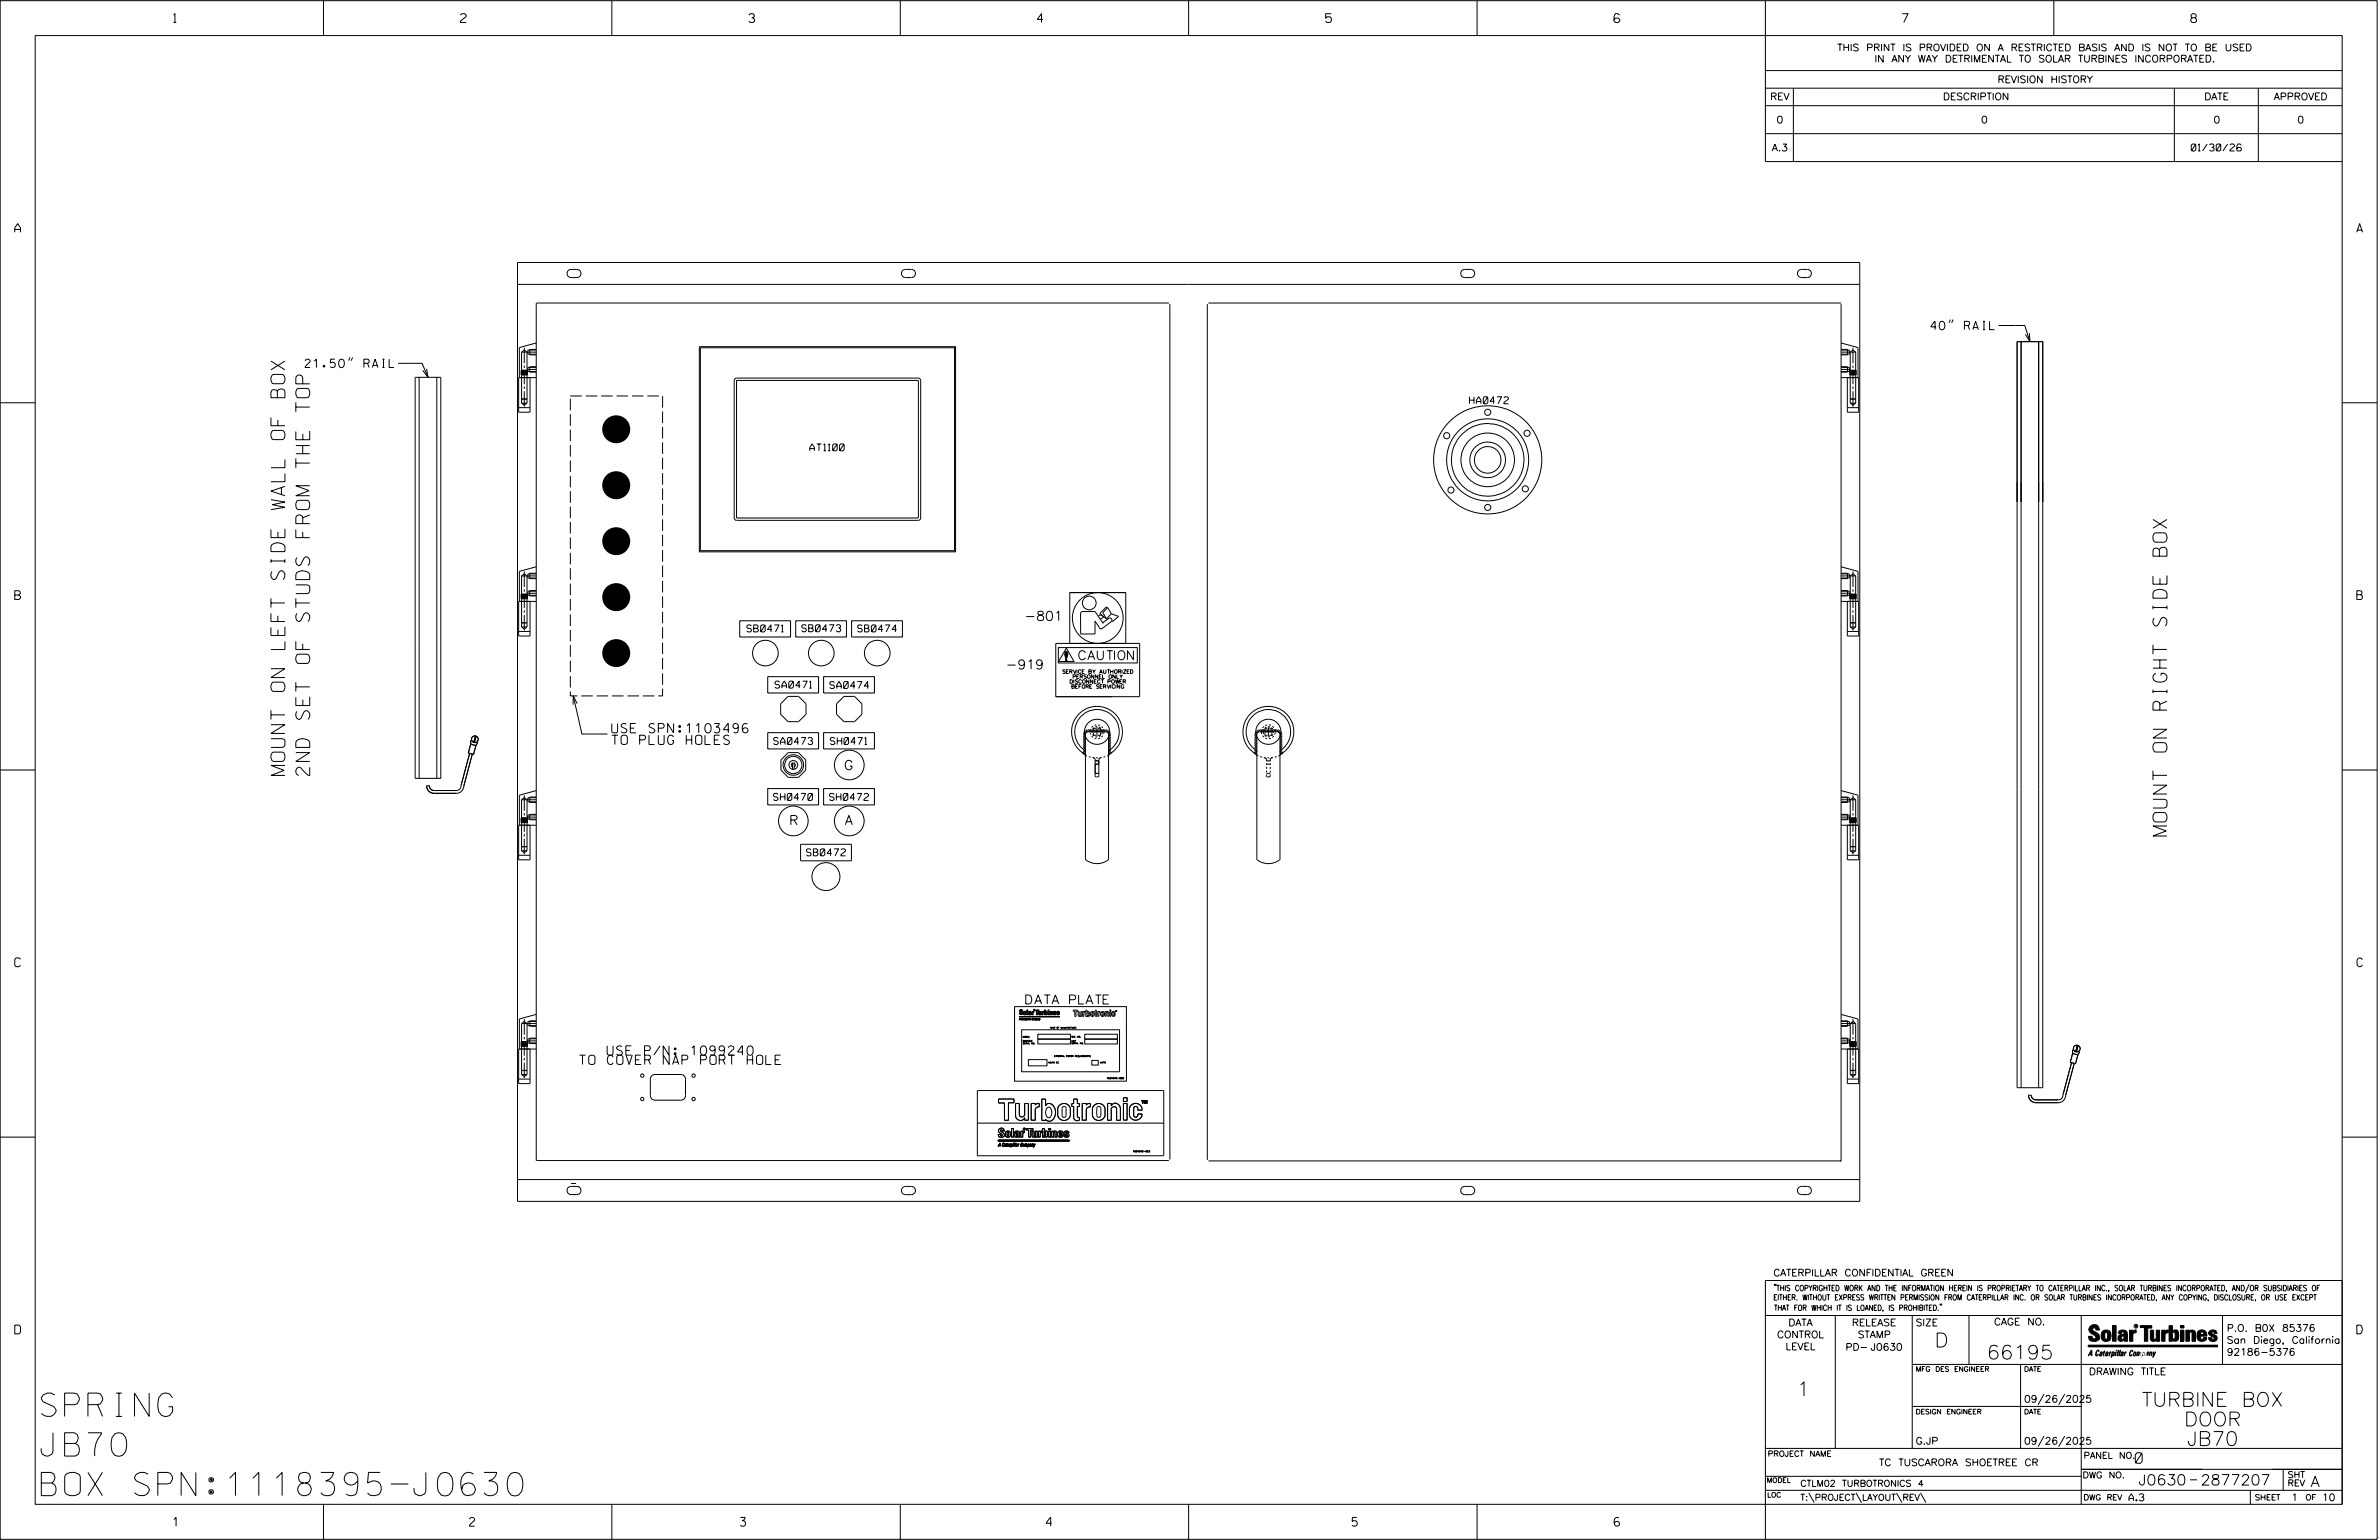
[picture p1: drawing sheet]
<svg xmlns="http://www.w3.org/2000/svg" width="864mm" height="559mm" viewBox="0 0 864 559" stroke-linecap="round" stroke-linejoin="round" font-family="sans-serif">
<defs><g id="words">
<g font-size="8.5">
<text x="15" y="514">SPRING</text>
<text x="15" y="528.3">JB70</text>
<text x="15" y="542.7">BOX SPN:1118395-J0630</text>
</g>
<g font-size="5.1">
<text x="103.4" y="281.4" transform="rotate(-90 103.4 281.4)">MOUNT ON LEFT SIDE WALL OF BOX</text>
<text x="112.4" y="281.4" transform="rotate(-90 112.4 281.4)">2ND SET OF STUDS FROM THE TOP</text>
<text x="786.6" y="303.3" transform="rotate(-90 786.6 303.3)">MOUNT ON RIGHT SIDE BOX</text>
<text x="702.3" y="488.8">D</text>
<text x="721.2" y="493.2">66195</text>
<text x="652.2" y="506.5">1</text>
<text x="777.5" y="510.3">TURBINE BOX</text>
<text x="792.8" y="517.4">DOOR</text>
<text x="793.9" y="524.5">JB70</text>
</g>
<g font-size="3.8">
<text x="775.1" y="531">0</text>
<text x="776.3" y="538.9">J0630</text>
<text x="798.8" y="538.9">2877207</text>
<text x="838.8" y="539.5">A</text>
</g>
<g font-size="3.4">
<text x="371.9" y="225.2">-801</text>
<text x="365.1" y="242.8">-919</text>
<text x="222.1" y="265.9">USE SPN:1103496</text>
<text x="222.1" y="270.2">TO PLUG HOLES</text>
<text x="306.9" y="279.3">G</text>
<text x="287.1" y="299.3">R</text>
<text x="306.9" y="299.3">A</text>
<text x="220.4" y="382.9">USE P/N: 1099240</text>
<text x="210.3" y="386.3">TO COVER NAP PORT HOLE</text>
</g>
<g font-size="3.3">
<text x="391.6" y="239.4">CAUTION</text>
<text x="372.3" y="364.3">DATA PLATE</text>
</g>
<g font-size="3.2">
<text x="63" y="8.2">1</text>
<text x="167.2" y="8.2">2</text>
<text x="271.8" y="8.2">3</text>
<text x="376.5" y="8.2">4</text>
<text x="481.2" y="8.2">5</text>
<text x="690.6" y="8.2">7</text>
<text x="795.3" y="8.2">8</text>
<text x="5.4" y="84.3">A</text>
<text x="855.5" y="84.3">A</text>
<text x="5.4" y="217.5">B</text>
<text x="855.6" y="217.5">B</text>
<text x="5.4" y="350.8">C</text>
<text x="855.6" y="350.8">C</text>
<text x="5.4" y="484">D</text>
<text x="855.6" y="484">D</text>
<text x="62.8" y="553.8">1</text>
<text x="170.4" y="553.8">2</text>
<text x="268.8" y="553.8">3</text>
<text x="379.8" y="553.8">4</text>
<text x="490.8" y="553.8">5</text>
<text x="585.9" y="553.8">6</text>
</g>
<g font-size="3">
<text x="700.9" y="119.6">40&quot; RAIL</text>
<text x="110.8" y="133.4">21.50&quot; RAIL</text>
</g>
<g font-size="2.5">
<text x="666.9" y="18.5">THIS PRINT IS PROVIDED ON A RESTRICTED BASIS AND IS NOT TO BE USED</text>
<text x="680.5" y="22.6">IN ANY WAY DETRIMENTAL TO SOLAR TURBINES INCORPORATED.</text>
<text x="725.1" y="30">REVISION HISTORY</text>
<text x="642.6" y="36.3">REV</text>
<text x="705.3" y="36.3">DESCRIPTION</text>
<text x="800.2" y="36.3">DATE</text>
<text x="825.4" y="36.3">APPROVED</text>
<text x="644.9" y="44.7">0</text>
<text x="719.1" y="44.7">0</text>
<text x="803.5" y="44.7">0</text>
<text x="834" y="44.7">0</text>
<text x="643.2" y="54.8">A.3</text>
<text x="795.4" y="54.8">01/30/26</text>
<text x="533.4" y="146.5">HA0472</text>
<text x="294" y="163.6">AT1100</text>
<text x="271.1" y="229.3">SB0471</text>
<text x="291.1" y="229.2">SB0473</text>
<text x="311.3" y="229.3">SB0474</text>
<text x="281.4" y="249.7">SA0471</text>
<text x="301.2" y="249.8">SA0474</text>
<text x="280.8" y="270.1">SA0473</text>
<text x="301.4" y="270.1">SH0471</text>
<text x="280.8" y="290.5">SH0470</text>
<text x="301.1" y="290.5">SH0472</text>
<text x="292.8" y="310.5">SB0472</text>
<text x="643.8" y="463">CATERPILLAR CONFIDENTIAL GREEN</text>
<text x="645.1" y="485.5">CONTROL</text>
<text x="649.2" y="481.1">DATA</text>
<text x="672.3" y="481.1">RELEASE</text>
<text x="674.4" y="485.5">STAMP</text>
<text x="695.4" y="481.1">SIZE</text>
<text x="723.8" y="480.8">CAGE NO.</text>
<text x="808.4" y="483.1">P.O. B0X 85376</text>
<text x="648.2" y="489.8">LEVEL</text>
<text x="669.9" y="490">PD- J0630</text>
<text x="808.4" y="487.5">San Diego, California</text>
<text x="808.4" y="491.8">92186-5376</text>
<text x="758.3" y="498.9">DRAWING TITLE</text>
<text x="734.8" y="508.9">09/26/2025</text>
<text x="695.4" y="524.1">G.JP</text>
<text x="734.8" y="524.1">09/26/2025</text>
<text x="682.1" y="531.9">TC TUSCARORA SHOETREE CR</text>
<text x="772.8" y="544.6">A.3</text>
<text x="831.8" y="544.6">1</text>
<text x="842.9" y="544.6">10</text>
</g>
<g font-size="2.3">
<text x="756.4" y="529.2">PANEL NO.</text>
<text x="653.5" y="539.4">CTLM02 TURBOTRONICS 4</text>
<text x="756" y="536.3">DWG NO.</text>
<text x="830.4" y="539.3">REV</text>
<text x="830.4" y="536.2">SHT</text>
<text x="653.5" y="544.5">T:\PROJECT\LAYOUT\REV\</text>
</g>
<g font-size="2">
<text x="643.8" y="468.4">&quot;THIS COPYRIGHTED WORK AND THE INFORMATION HEREIN IS PROPRIETARY TO CATERPILLAR INC., SOLAR TURBINES INCORPORATED, AND/OR SUBSIDIARIES OF</text>
<text x="643.8" y="471.8">EITHER. WITHOUT EXPRESS WRITTEN PERMISSION FROM CATERPILLAR INC. OR SOLAR TURBINES INCORPORATED, ANY COPYING, DISCLOSURE, OR USE EXCEPT</text>
<text x="644" y="475.6">THAT FOR WHICH IT IS LOANED, IS PROHIBITED.&quot;</text>
<text x="641.7" y="528.5">PROJECT NAME</text>
<text x="756.3" y="544.3">DWG REV</text>
<text x="818.5" y="544.3">SHEET</text>
<text x="836.9" y="544.3">OF</text>
</g>
<g font-size="1.8">
<text x="695.4" y="497.6">MFG DES ENGINEER</text>
<text x="734.8" y="497.6">DATE</text>
<text x="695.4" y="513.1">DESIGN ENGINEER</text>
<text x="734.8" y="513.1">DATE</text>
<text x="641.3" y="538">MODEL</text>
<text x="641.5" y="543.3">LOC</text>
</g>
<g font-size="1.4">
<text x="385.8" y="244.4">SERVICE BY AUTHORIZED</text>
<text x="388.4" y="248">DISCONNECT POWER</text>
<text x="389.1" y="249.8">BEFORE SERVICING</text>
<text x="389.5" y="246.2">PERSONNEL ONLY</text>
</g>
<text font-size=".9" x="775.1" y="481.7">R</text>
<g font-size=".6">
<text x="401.7" y="391.5">1034040-956</text>
<text x="411.2" y="418.1">1034040-903</text>
</g>
<g font-size=".5">
<text x="371.3" y="376.5">MODEL</text>
<text x="381.1" y="373.2">YEAR OF MANUFACTURE:</text>
<text x="389" y="376.5">S.O. NO.</text>
<text x="389" y="378">UNIT</text>
<text x="371.3" y="378.9">SERIAL NO.</text>
<text x="382.7" y="383.5">EXTERNAL POWER REQUIREMENTS</text>
<text x="389" y="378.8">SERIAL NO.</text>
<text x="380.5" y="385.8">VOLTS DC</text>
<text x="399.3" y="385.8">AMPS</text>
</g>
<text font-size=".3" x="375.3" y="366.6">R</text>
</g></defs>
<g fill="none" stroke="#000" stroke-width=".36">
<path d="M.1 .2h862.8v558.4h-862.8zM12.8 12.9h837.4v533h-837.4zM117.4 .2v12.7M222.1 .2v12.7M326.8 .2v12.7M431.5 .2v12.7M536.2 .2v12.7M587.9 5.5l-.5-.5h-1l-.5 1v1.7l.5 .4h1l.6-.4v-.6l-.6-.5h-1l-.5 .5M640.9 .2v58.4h209.3M745.6 .2v12.7M640.9 25.6h209.3M640.9 32h209.3"/>
<path d="M640.9 38.3h209.3M651 32v26.6M789.3 32v26.6M819.8 32v26.6M640.9 48.5h209.3M187.9 95.2h487.2v340.7h-487.2zM206.3 98.2l.7-.4h2.4a1.48 1.48 0 0 1 1.5 1.4 1.48 1.48 0 0 1-1.5 1.5h-2.1a1.49 1.49 0 0 1-1.3-.9 1.49 1.49 0 0 1 .3-1.6zM327.7 98.2l.7-.4h2.4a1.48 1.48 0 0 1 1.5 1.4 1.48 1.48 0 0 1-1.5 1.5h-2.1a1.49 1.49 0 0 1-1.4-.9 1.49 1.49 0 0 1 .4-1.6zM530.7 98.2l.8-.4h2.4a1.48 1.48 0 0 1 1.4 1.4 1.48 1.48 0 0 1-1.4 1.5h-2.2a1.49 1.49 0 0 1-1.3-.9 1.49 1.49 0 0 1 .3-1.6zM652.9 98.2l.8-.4h2.4a1.48 1.48 0 0 1 1.4 1.4 1.48 1.48 0 0 1-1.4 1.5h-2.1a1.49 1.49 0 0 1-1.4-.9 1.49 1.49 0 0 1 .3-1.6zM187.9 103.2h487.2M424.3 110h-229.2l-.4 .2v310.9"/>
<path d="M424.7 110.3v310.4M438.3 110.3v310.6M438.7 110h229.6M668.3 110.3v311h-229.6M708 116l-.5 1.2M709 116l-.5 1.2M725.5 118.1h9.5l1.9 5.9M127 129.7l-.5 1.2M128 129.7l-.5 1.2M144.5 131.8h8.7l2.2 5.1M150.7 136.9h9.3v145.5h-9.3zM152.2 136.9v145.5"/>
<path d="M154.9 133.8l.5 3.1-1.9-2.5M158.6 136.9v145.5M189.2 134.3h2.3v1.8h-2.3zM189.2 135.1h2.3M189.2 135.3h2.3M189.3 127.8h5.3M189.3 127.8l1-.8 1 .8v18.5M189.3 127.8v18.5M189.5 134.3v.8M189.5 135.3v.8M189.8 134.3v.8M189.8 135.3v.8"/>
<path d="M190 134.3v.8M190 135.3v.8M190.2 134.3v.8M190.2 135.3v.8M190.3 126.2v5.6M190.3 132.6v.9M190.3 134.3v5.1M190.4 134.3v.8M190.4 135.3v.8M190.6 134.3v.8M190.6 135.3v.8M190.9 134.3v.8"/>
<path d="M190.9 135.3v.8M191.1 134.3v.8M191.1 135.3v.8M191.3 134.1h3.3M192.4 137v12.6h-4.1v-12.6h6.3M194.6 126.8h-2.3v2h2.3M194.6 127h-3v1.5h3M194.6 133.1h-2.3v1.9h2.3M194.6 133.3h-3v1.5h3M194.6 124.5l-6.1 1.6v10.9M266.8 137.4l.6-.2h66l.6 .2 .2 .6v50l-.2 .6-.6 .2h-66l-.6-.2-.3-.6v-50zM267.4 138h66v50h-66z"/>
<path d="M346.5 126.2v73.6M346.5 126.2h-92.3v73.6M346.9 125.8l-.4 .4M346.9 125.8v74.4M346.9 125.8h-93v74.4M668.3 124.5l6.2 1.6v10.9M668.3 137h6.4v12.6h-4.1v-12.6M668.3 127.8h5.3M668.3 126.8h2.4v2h-2.4M668.3 127h3v1.5h-3M668.3 133.1h2.4v1.9h-2.4M668.3 133.3h3v1.5h-3"/>
<path d="M668.3 134.1h3.4M671.5 134.3h2.3v1.8h-2.3zM671.5 135.1h2.3M671.5 135.3h2.3M671.9 134.3v.8M671.9 135.3v.8M672.1 134.3v.8M672.1 135.3v.8M672.4 134.3v.8M672.4 135.3v.8M672.6 134.3v.8M672.6 135.3v.8"/>
<path d="M672.6 126.2v5.6M672.6 132.6v.9M672.6 134.3v5.1M672.8 134.3v.8M672.8 135.3v.8M673 134.3v.8M673 135.3v.8M673.2 134.3v.8M673.2 135.3v.8M673.4 134.3v.8M673.4 135.3v.8M673.6 127.8l-1-.8-.9 .8v18.5"/>
<path d="M673.6 127.8v18.5M732.2 124h9.3v270.7h-9.3zM733.7 124v270.7M736.7 120.9l.2 3.1-1.7-2.7M740.1 124v270.7M.1 146.2h12.7M188.3 147.9h4.1M189.3 146.3h2M189.3 144.7h2zM189.3 146.3l1 .7 1-.7M190.3 140.3v.8M190.3 142v5.6"/>
<path d="M670.6 147.9h4.1M671.7 144.7h1.9zM671.7 146.3h1.9M672.6 140.3v.8M672.6 142v5.6M673.6 146.3l-1 .7-.9-.7M850.2 146.2h12.7M254.2 199.8l-.3 .4M254.2 199.8h92.3M346.5 199.8l.4 .4M189.2 215.5h2.3v1.8h-2.3zM189.2 216.3h2.3"/>
<path d="M189.2 216.5h2.3M189.3 209h5.3M189.3 209l1-.8 1 .8v18.5M189.3 209v18.5M189.5 215.5v.8M189.5 216.5v.8M189.8 215.5v.8M189.8 216.5v.8M190 215.5v.8M190 216.5v.8M190.2 215.5v.8M190.2 216.5v.8"/>
<path d="M190.3 207.4v5.6M190.3 213.9v.8M190.3 215.5v5.1M190.4 215.5v.8M190.4 216.5v.8M190.6 215.5v.8M190.6 216.5v.8M190.9 215.5v.8M190.9 216.5v.8M191.1 215.5v.8M191.1 216.5v.8M191.3 215.3h3.3"/>
<path d="M192.4 218.2v12.6h-4.1v-12.6h6.3M194.6 208h-2.3v2h2.3M194.6 208.2h-3v1.5h3M194.6 214.3h-2.3v2h2.3M194.6 214.5h-3v1.5h3M194.6 205.7l-6.1 1.6v10.9M253.9 200.2h93M668.3 218.2h6.4v12.6h-4.1v-12.6M668.3 205.7l6.2 1.6v10.9M668.3 208h2.4v2h-2.4M668.3 214.3h2.4v2h-2.4M668.3 208.2h3v1.5h-3"/>
<path d="M668.3 214.5h3v1.5h-3M668.3 209h5.3M668.3 215.3h3.4M671.5 215.5h2.3v1.8h-2.3zM671.5 216.3h2.3M671.5 216.5h2.3M671.9 215.5v.8M671.9 216.5v.8M672.1 215.5v.8M672.1 216.5v.8M672.4 215.5v.8M672.4 216.5v.8"/>
<path d="M672.6 215.5v.8M672.6 216.5v.8M672.6 207.4v5.6M672.6 213.9v.8M672.6 215.5v5.1M672.8 215.5v.8M672.8 216.5v.8M673 215.5v.8M673 216.5v.8M673.2 215.5v.8M673.2 216.5v.8M673.4 215.5v.8"/>
<path d="M673.4 216.5v.8M673.6 209l-1-.8-.9 .8v18.5M673.6 209v18.5M188.3 229.1h4.1M189.3 227.5h2M189.3 226h2zM190.3 221.5v.8M190.3 223.2v5.6M191.3 227.5l-1 .7-1-.7M268.5 225.2h18.5v5.9h-18.5zM288.9 225.2h18.4v5.9h-18.4zM309.1 225.2h18.5v5.9h-18.5z"/>
<path d="M383.3 233.5h30.4v19.3h-30.4zM384.2 235h28.7v5.6h-28.7zM386.4 237.3l.6 1.9 .7-1.9M386.8 239.5l.1 .1M386.9 239.6v.1M386.9 239.5l.2 .2zM386.9 239.5l.4 .1-.2 .2zM386.9 239.4v.1M387 239.4l.2 .2M387 239.4v.4l.3-.3M387 239.4l-.2 .2M387.1 239.4h.1"/>
<path d="M387.1 239.6l.1 .1M387.1 235.2l2.8 4.8h-5.6zM387.2 239.6v.1M387.2 239.5l-.3 .2M387.2 239.5l.1 .1M387.3 239.5l-.2 .3 .2-.2M387.3 239.6l-.1 .1M387.6 237.1l-.9 .5M388.3 233.5v-18.5h20.4v18.5M392.3 222.8v7.1M393.1 221.9h4.4l3 4.3M393.1 221.9l-.6 .2-.2 .7"/>
<path d="M398.7 223.4l.9-.3 1.1 .7-1.2 .8M400.1 228l-.4 .2-.5-.2-1.7-2.6v4.6h-5.4M401.7 224.5l.4 .2M402 220.6l-.4-.4-2.4 2.5 2.5 1.8M402.2 224.6a.77 .77 0 0 1 1.2-.2 .77 .77 0 0 1 0 1.2l-3.4 2.5M402.3 224.6l-2 1.4M403.4 222.7l-1.7 1.8M403.4 222.7l2.6 1-2.1 1.8-.4-.1M403.4 222.7l-1.3-2.2-1.8 1.8 1.4 2.2M670.6 229.1h4.1M671.7 227.5l.9 .7 1-.7M671.7 226h1.9z"/>
<path d="M671.7 227.5h1.9M672.6 221.5v.8M672.6 223.2v5.6M208.1 252.5l3.1 13.8h9.3M209.5 255.3l-1.4-2.8-.1 3.2M278.7 245.5h18.4v6h-18.4zM299 245.5h18.4v6h-18.4zM.1 279.4h12.7M170.5 273.3l-3.1 11.6a1.78 1.78 0 0 1-1.7 1.9h-8.1a1.69 1.69 0 0 1-1.7-1.6M170.9 270l1.9 .5-.9 3.2-1.9-.5zM171 268.6l-.2 1.6M171.4 273.6l-3 11.6a2.77 2.77 0 0 1-2.7 2.7h-8.1a2.71 2.71 0 0 1-2.7-2.8h1"/>
<path d="M172.6 267.1l-.7 2.3M172.9 267.1l-.7 2.4M173.4 269.3l-.7 1.4M278.7 265.9h18.4v5.8h-18.4zM287.7 276.9v2.3M287.7 278.3a.75 .75 0 0 1-.3-1.2 .75 .75 0 0 1 1.2 0 .75 .75 0 0 1-.3 1.2M288.3 276.9v2.3M299 265.9h18.4v5.8h-18.4zM392.7 273l1.9 1.3M394 273.1l-.4 .4M394 270.1l-.8 .9M394 270.7l-.8 .8"/>
<path d="M394 271.3l-.8 .8M394 271.9l-.8 .8M394 272.5l-.8 .8M394 267.2l-.8 .8M394 267.8l-.8 .8M394 268.3l-.8 .9M394 268.9l-.8 .9M394 269.5l-.8 .9M394 273.7h.1M394.1 266.6l-.9 .8M394.2 266l.9-.5h6.3l.6 .2 .4 .6v45.4a6.1 6.1 0 0 1-8.4 0v-45.1zM394.7 264.8l-1.5 1.4"/>
<path d="M395.3 274.5l.6 .2M395.3 264.7l-2.1 2.1M395.7 265.9l.2 .6M395.9 264.7l-.9 .8M395.9 264.5l-.2 .7M396.3 267.1l.4 .5M396.4 265.2v.7M396.5 264.7l-.9 .8M396.6 274.9l.6 .1M396.6 266.5l.5 .5M396.7 263.5l-.4 .5M397 265.9v.9h.9"/>
<path d="M397.1 264.1l-.5 .5M397.1 264.7l-.9 .8M397.3 267.9l.7 .1M397.5 277.3h1.4M397.5 276h1.4zM397.7 267.3l.6 .1M397.7 264.7l-.9 .8M397.9 275h.7M397.9 264.3h-.9v.9M398 263l-.7 .2M398.2 263.8v3.4M398.3 264.7l-.9 .8"/>
<path d="M398.3 263.7h-.6M398.6 264.3h.9v.9M398.7 263.1l.6 .2M398.9 264.7l-.9 .8M398.9 275h.1M399 263.8l.5 .4M399.3 267.8l-.6 .2M399.5 264.7l-.9 .8M399.5 265.9v.9h-.9M399.5 266.9l-.5 .4M399.6 274.9l-.5 .3-.2 .6v5.9l-.4 .2-.9-.2-.1-6.1-.7-.7M399.9 263.6l.4 .5"/>
<path d="M399.9 274.9l-.7 .1M399.9 264.7l.2 .8-.2 .8M400 264.7l-.8 .8M400.3 266.9l-.4 .5M400.6 264.8v1.5M400.6 264.7l-.8 .8M401.2 264.7l-.8 .8M401.2 274.5l-.6 .2M401.8 264.7l-.8 .8M402.2 264.9l-.6 .7M402.4 273.8a9.2 9.2 0 0 0 3-14.1 9.2 9.2 0 0 0-14.4 0 9.2 9.2 0 0 0 3 14.1M402.6 265.1l-.6 .6"/>
<path d="M402.9 265.4l-.6 .6M403.1 265.8l-.7 .7M403.2 271.9l-.6 .5-.2 .5M403.2 266.2l-.8 .9M403.3 269.8l-.9 .8M403.3 270.4l-.9 .8M403.3 271l-.9 .8M403.3 271.6l-.9 .8M403.3 272.8l-.9 .8M403.3 272.2l-.9 .8M403.3 266.8l-.9 .9M403.3 267.4l-.9 .9"/>
<path d="M403.3 268l-.9 .9M403.3 268.6l-.9 .9M403.3 269.2l-.9 .8M403.3 271.9a8.1 8.1 0 0 0 .6-12.1 8.1 8.1 0 0 0-12 .7 8.1 8.1 0 0 0 2 11.9l.1 .5M403.7 273l-1.9 1.3M454.9 273l1.9 1.3M455.4 269.8l.8 .8M455.4 270.4l.8 .8M455.4 271l.8 .8M455.4 271.6l.8 .8M455.4 272.8l.8 .8M455.4 272.2l.8 .8"/>
<path d="M455.4 266.8l.8 .9M455.4 267.4l.8 .9M455.4 268l.8 .9M455.4 268.6l.8 .9M455.4 269.2l.8 .8M455.4 271.9a8.1 8.1 0 0 1-.6-12.1 8.1 8.1 0 0 1 12 .7 8.1 8.1 0 0 1-2 11.9l-.2 .5M455.4 266.2l.8 .9M455.5 271.9l.6 .5 .1 .5M455.6 265.8l.6 .7M455.8 265.4l.6 .6M456.1 265.1l.6 .6M456.5 264.9l.6 .7"/>
<path d="M456.7 265.7l.6-.2h6.3l.6 .2 .4 .6v45.4a6.1 6.1 0 0 1-8.4 0v-45.1zM456.9 264.7l.8 .8M457.4 274.5l.7 .2M457.4 264.7l.9 .8M458.3 266.9l.5 .5M458.6 264.7l.9 .8M458.8 274.9l.6 .1M458.8 264.7l-.3 .8 .3 .8M458.8 263.6l-.5 .5M458.9 265.5l-.9-.7v1.5M459 274.9l.7 .5 .1 .9M459.1 266.9l.6 .4"/>
<path d="M459.2 265.9v.9h.9M459.2 264.7l.9 .8M459.4 267.8l.6 .2M459.7 263.8l-.6 .4M459.8 277.3h1.3M459.8 276h1.3M459.8 276.9v.7M459.8 278.3v.7M459.8 279.6v.7M459.8 264.7l.9 .8M460 263.1l-.6 .2M460.1 275h.7"/>
<path d="M460.1 264.3h-.9v.9M460.3 263.7h.7M460.4 264.7l.8 .8M460.4 263.8v3.4M460.7 263l.6 .2M460.8 264.3h.9v.9M461 264.7l.8 .8M461 267.3l-.7 .1M461.1 275h.1M461.1 276.9v.7M461.1 278.3v.7M461.1 279.6v.7"/>
<path d="M461.3 267.9l-.6 .1M461.6 264.7l.8 .8M461.6 264.1l.5 .5M461.7 265.9v.9h-.9M461.8 274.9l-.6 .5-.1 .9M461.9 263.5l.5 .5M462.1 266.5l-.5 .5M462.1 274.9l-.7 .1M462.2 264.7l.8 .8M462.3 265.2v.7M462.4 267.1l-.5 .5M462.7 264.5l.2 .7"/>
<path d="M462.8 264.7l.8 .8M462.9 265.9l-.2 .6M463.4 264.7l2.1 2.1M463.4 274.5l-.6 .2M464 264.8l1.4 1.4M464.6 273.7h.1M464.6 273.8a9.2 9.2 0 0 0 3-14.1 9.2 9.2 0 0 0-14.3 0 9.2 9.2 0 0 0 2.9 14.1M464.6 270.1l.9 .9M464.6 270.7l.9 .8M464.6 271.3l.9 .8M464.6 271.9l.9 .8M464.6 272.5l.9 .8"/>
<path d="M464.6 266.6l.9 .8M464.6 267.2l.9 .8M464.6 267.8l.9 .8M464.6 268.3l.9 .9M464.6 268.9l.9 .9M464.6 269.5l.9 .9M464.6 273.1l.5 .4M465.9 273l-1.9 1.3M850.2 279.4h12.7M155.9 285.1v.1M189.2 296.8h2.3v1.7h-2.3zM189.2 297.5h2.3"/>
<path d="M189.2 297.7h2.3M189.3 290.2h5.3M189.3 290.2l1-.8 1 .8v18.5M189.3 290.2v18.5M189.5 296.8v.7M189.5 297.7v.8M189.8 296.8v.7M189.8 297.7v.8M190 296.8v.7M190 297.7v.8M190.2 296.8v.7M190.2 297.7v.8"/>
<path d="M190.3 288.6v5.6M190.3 295.1v.8M190.3 296.8v5M190.4 296.8v.7M190.4 297.7v.8M190.6 296.8v.7M190.6 297.7v.8M190.9 296.8v.7M190.9 297.7v.8M191.1 296.8v.7M191.1 297.7v.8M191.3 296.5h3.3"/>
<path d="M192.4 299.4v12.6h-4.1v-12.6h6.3M194.6 289.2h-2.3v2h2.3M194.6 289.5h-3v1.4h3M194.6 295.5h-2.3v2h2.3M194.6 295.7h-3v1.5h3M194.6 286.9l-6.1 1.6v10.9M278.7 286.1h18.4v6h-18.4zM299 286.1h18.4v6h-18.4zM397.5 280.6h1.4M459.8 280.6h1.3M459.8 281v.7l.4 .2 .8-.1 .1-.8M668.3 299.4h6.4v12.6h-4.1v-12.6"/>
<path d="M668.3 286.9l6.2 1.6v10.9M668.3 289.2h2.4v2h-2.4M668.3 295.5h2.4v2h-2.4M668.3 289.5h3v1.4h-3M668.3 295.7h3v1.5h-3M668.3 290.2h5.3M668.3 296.5h3.4M671.5 296.8h2.3v1.7h-2.3zM671.5 297.5h2.3M671.5 297.7h2.3M671.9 296.8v.7M671.9 297.7v.8"/>
<path d="M672.1 296.8v.7M672.1 297.7v.8M672.4 296.8v.7M672.4 297.7v.8M672.6 296.8v.7M672.6 297.7v.8M672.6 288.6v5.6M672.6 295.1v.8M672.6 296.8v5M672.8 296.8v.7M672.8 297.7v.8M673 296.8v.7"/>
<path d="M673 297.7v.8M673.2 296.8v.7M673.2 297.7v.8M673.4 296.8v.7M673.4 297.7v.8M673.6 290.2l-1-.8-.9 .8v18.5M673.6 290.2v18.5M188.3 310.3h4.1M189.3 308.7h2M189.3 307.2h2zM189.3 308.7l1 .8 1-.8M190.3 302.7v.8"/>
<path d="M190.3 304.4v5.6M290.6 306.4h18.5v5.9h-18.5zM670.6 310.3h4.1M671.7 307.2h1.9zM671.7 308.7h1.9M672.6 302.7v.8M672.6 304.4v5.6M673.6 308.7l-1 .8-.9-.8M189.2 378h2.3v1.7h-2.3zM189.2 378.7h2.3M189.2 379h2.3M189.3 371.4h5.3"/>
<path d="M189.3 371.4l1-.8 1 .8v18.5M189.3 371.4v18.5M189.5 378v.7M189.5 379v.7M189.8 378v.7M189.8 379v.7M190 378v.7M190 379v.7M190.2 378v.7M190.2 379v.7M190.3 369.8v5.6M190.3 376.3v.8"/>
<path d="M190.3 378v5M190.4 378v.7M190.4 379v.7M190.6 378v.7M190.6 379v.7M190.9 378v.7M190.9 379v.7M191.1 378v.7M191.1 379v.7M191.3 377.7h3.3M194.6 370.4h-2.3v2h2.3M194.6 370.7h-3v1.4h3"/>
<path d="M194.6 376.7h-2.3v2h2.3M194.6 376.9h-3v1.5h3M194.6 368.1l-6.1 1.6v10.9M368.3 365.3h40.6v27h-40.6zM370 368.8h14.6v.2h-14.6zM370.2 366.5l.5-.2 .5 .2 .1 .4-.6-.3-.2 .2 .4 .3a.61 .61 0 0 1 .2 1 .61 .61 0 0 1-1-.1l-.1-.4 .7 .3v-.4a.67 .67 0 0 1-.5-1zM370.3 369.5l.1 .6h-.4zM370.3 369.5l-.2 .4zM370.9 369.6l.3-.1-.3 .3 .1 .3-.2-.1zM370.9 373.7h35.5v15.2h-35.5zM371.4 370h.1M371.3 369.7h.2v.4h-.3l.3-.4z"/>
<path d="M371.7 369.6h.2l-.1 .5zM371.8 377.6l-.3-.1-.1 .2 .1 .3 .3-.1M372 368v-1h.3a.78 .78 0 0 1 0 1.2l-.3 .1M372 369.7h.2l-.3 .3 .2 .1h-.2zM372 369.9h.1M372.4 369.6l-.1 .5zM372.7 369.6l.2 .2-.4 .5zM372.7 366.5h.4v1.7h-.4zM372.7 369.7v.4zM372.8 377.5v.5l-.3-.5v.5M373.1 369.6l-.1 .5zM373.2 369.5h.1"/>
<path d="M373.3 377.5h-.3l.3 .3-.3 .1M373.4 369.5l-.2 .6zM373.5 367l.8 .1 .1 1.1h-.3l-.1-1-.7 .1zM373.6 369.5l-.2 .6zM373.8 370h.1M373.7 369.7h.2l-.1 .4h-.2zM374 367.8l-.3 .2 .4-.6-.5 .1-.3 .6 .4 .2 .4-.2M374.1 377.5v.5h.2M374.1 369.6l-.1 .5zM374.5 377.7h.1M374.6 367h.8v.3h-.3l-.1 .9h-.4zM374.8 377.5h-.3v.5h.3"/>
<path d="M374.8 369.5l.2 .1h-.2l-.1 .5 .2-.2-.2 .2zM375.2 369.6v.4zM375.2 366.3h.4v.3h-.4zM375.2 369.7v.4zM375.5 369.6l.5 .1-.2 .4v-.4l-.4 .4zM375.8 366.5h1.4v.2h-.5v1.5h-.4v-1.5h-.5zM376.1 369.6l.3 .2-.4 .5zM376.2 369.7v.4zM376.7 370h.1M376.6 369.7l.1 .4h-.3zM376.7 375.3h11.9v1.7h-11.9zM376.7 377.1h11.9v1.7h-11.9z"/>
<path d="M376.9 369.6l.3 .1-.1 .4v-.4l-.3 .4zM377 367h.4l.1 1 .1-1h.4l.1 1.2h-1zM377.3 369.6l.1 .4 .2-.4-.4 .7zM378.3 367h.7v.3l-.3 .1v.8h-.4zM379.1 366.5h.4v1.7h-.4zM379.5 367.1h.7l-.1 1.1-.6-.1 .3-.5zM380.4 367h.4v1.2h-.4zM380.4 366.5h.4v.2h-.4zM381 367h1l.1 1.2h-.4l-.1-1h-.2v1h-.4zM382.3 367.1l.5-.1-.1 1 .7-.2a.65 .65 0 0 1-1 .3 .65 .65 0 0 1-.1-1zM382.8 367l.5 .2 .1 .5h-.7v-.2h.3zM383.6 367.1h.9l.1 .2h-.6l.6 .6a.55 .55 0 0 1-.5 .4 .55 .55 0 0 1-.5-.5l.6 .1-.6-.4z"/>
<path d="M389.6 366.5h1.6v.5h-.6v1.8h-.4v-1.8h-.6zM391.4 367h.4l.1 1.4 .4-.1 .1-1.3h.3v1.8h-.3v-.3l-.4 .3-.5-.1zM392.1 368.4h.1M393 367h.9v.4l-.4 .2v1.2h-.5zM393.8 375.3h11.8v1.7h-11.8zM393.8 377.1h11.8v1.7h-11.8zM394.2 366.5h.4v.8a.84 .84 0 0 1 1.1 .3 .84 .84 0 0 1-.3 1.2h-1.2zM396 367.3l.6-.3 .6 .5v.8l-.4 .5-.8-.2zM396.4 367.4l.4 .1-.2 1-.3-.2zM396.8 368.3h.1M397.6 366.5h.4v.5h.2l-.2 .3 .2 1.5-.6-.1v-1.4h-.2zM398.5 367h.8v.4l-.4 .2v1.2h-.4z"/>
<path d="M399.7 367.3l.6-.3 .6 .5v.8l-.3 .5-.9-.3zM400.1 367.4l.4 .1-.2 1zM400.5 368.3h.1M401.2 367h.4v.3l.4-.3 .4 .2 .2 1.6h-.4l-.2-1.4-.4 .1v1.3h-.4zM402.6 367.6h.1M402.9 367h.4v1.8h-.4zM402.9 366.4h.4v.4h-.4zM403.5 368.3h.1M404.1 368.8h.1M404.2 368.8h.1M404.4 368.3l-.2 .2-.2-.2v-.9h.3l.1 .3h.4v-.2l-.6-.5-.6 .3-.1 1M404.4 368.3l.4-.2-.1 .5-.5 .2-.7-.5"/>
<path d="M404.4 368.3h.1M405.2 366.8v.2M405.3 366.7l.1 .3h-.3v-.3M405.3 366.7v.2l-.5-.2h.3l-.1 .3-.1-.3M405.3 366.7v.3M668.3 368.1l6.2 1.6v10.9M668.3 370.4h2.4v2h-2.4M668.3 376.7h2.4v2h-2.4M668.3 370.7h3v1.4h-3M668.3 376.9h3v1.5h-3M668.3 371.4h5.3M668.3 377.7h3.4"/>
<path d="M671.5 378h2.3v1.7h-2.3zM671.5 378.7h2.3M671.5 379h2.3M671.9 378v.7M671.9 379v.7M672.1 378v.7M672.1 379v.7M672.4 378v.7M672.4 379v.7M672.6 378v.7M672.6 379v.7M672.6 369.8v5.6"/>
<path d="M672.6 376.3v.8M672.6 378v5M672.8 378v.7M672.8 379v.7M673 378v.7M673 379v.7M673.2 378v.7M673.2 379v.7M673.4 378v.7M673.4 379v.7M673.6 371.4l-1-.8-.9 .8v18.5M673.6 371.4v18.5"/>
<path d="M754.1 379.3l-.6 2.3M754.4 379.4l-.7 2.3M188.3 391.5h4.1M189.3 389.9h2M189.3 388.4h2zM189.3 389.9l1 .8 1-.8M190.3 383.9v.8M190.3 385.6v5.6M192.4 380.6v12.6h-4.1v-12.6h6.3M236.6 390.4l1.2-.5h9.4a1.69 1.69 0 0 1 1.6 1.7v5.9a1.69 1.69 0 0 1-1.6 1.7h-9.4a1.69 1.69 0 0 1-1.7-1.7v-5.9zM354.8 395.7h67.7v23.7h-67.7zM362.5 398.8h5.6v1.4h-2v6.3h-1.5v-6.3h-2.1z"/>
<path d="M373.3 384.5h6.8v2.3h-6.8zM378.2 398.8h1.4v2.5a1.85 1.85 0 0 1 2-.8 1.85 1.85 0 0 1 1.3 1.8 3.3 3.3 0 0 1-2.1 4.6l-1.3-.7v.3h-1.3zM389.7 398.8h1.4v1.6h.7v1.1h-.7v3.7l.7 .2v1.1a1.37 1.37 0 0 1-2.1-1.1v-3.9h-.6v-1.1h.6zM396.3 384.8h2.4v1.7h-2.4zM407.8 398.3h1.4v1.4h-1.4zM414.4 399.3h.9l-.4 .2v.9h-.2v-.9zM415.4 399.3h.3l.2 .8 .2-.8h.3v1.1h-.2v-.9l-.2 .9h-.2l-.2-.8v.8h-.2zM668.3 380.6h6.4v12.6h-4.1v-12.6M670.6 391.5h4.1M671.7 388.4h1.9zM671.7 389.9h1.9M672.6 383.9v.8"/>
<path d="M672.6 385.6v5.6M673.6 389.9l-1 .8-.9-.8M737.4 397.4h.1M752 385.6l-3.1 11.6a1.78 1.78 0 0 1-1.7 1.9h-8.1a1.69 1.69 0 0 1-1.7-1.7M752.4 382.3l1.9 .5-.9 3.2-1.9-.5zM752.5 380.9l-.2 1.5M753 385.9l-3.1 11.5a2.71 2.71 0 0 1-2.7 2.7h-8.1a2.71 2.71 0 0 1-2.7-2.7h1M754.9 381.6l-.7 1.3M.1 412.6h12.7M354.8 407.5h67.7M362.3 413.7h25.8v.4h-25.8zM362.4 413.7h25.7v.4h-25.7z"/>
<path d="M362.7 409.7a1.15 1.15 0 0 1 1.6 0l.3 .7h-.7l-.1-.3-.5-.1a1.15 1.15 0 0 0 1.1 1.2l.2 .6a1.14 1.14 0 0 1-1.1 .9 1.14 1.14 0 0 1-1.1-1h.7v.3l.4 .2 .4-.3-.3-.4a1.22 1.22 0 0 1-.9-1.8zM362.9 414.8l.1 1.1v-.3h-.5l-.2 .3zM362.9 414.9l.1 .6h-.4zM364 415l.5-.1-.4 .1-.2 .8 .4-.2-.3 .3-.2-.2zM364.7 415.6l.3-.1-.3 .4zM364.8 415.1l.3 .1-.1 .7h-.4l.4-.5-.1-.2-.2 .1zM365.1 410.7l.8-.3-.3 1.1 .3 .8 .3-.8-.3-1.1 .8 .3v1.6a1.24 1.24 0 0 1-1.6 0zM365.3 415.1l.3-.2 .1 .2-.2 .8zM365.9 412.3a1.29 1.29 0 0 1 0-1.7l-.5-.1a1.35 1.35 0 0 0 0 2.1h.5M365.9 415.2l.4 .1v.2h-.4v.4l.4-.2-.4 .2zM366 415.3h.3l-.1 .2h-.3zM366.6 415.1h.3l-.5 .8z"/>
<path d="M367.1 415.1h.2a.36 .36 0 0 1 .2 .5 .36 .36 0 0 1-.5 .2l-.1 .4zM367.2 409.5h.7v3.1h-.7zM367.2 415.3l.3 .2-.3 .4zM367.8 415.1l-.2 .8zM368 414.9h.1M368.3 411.6l1.2-.4v.4h-.5l-.1 .3 .2 .4 .4-.4v.4a.71 .71 0 0 1-1 .3 .71 .71 0 0 1-.2-1zM368.3 414.8l-.3 1.1zM368.4 410.7l.4-.3a.97 .97 0 0 1 1.3 .7l.1 1.5h-.7l-.1-1.8-1.1 .3zM368.5 410.6l.3-.2a.97 .97 0 0 1 1.3 .7l.1 1.5h-.7l-.1-1.8-1.1 .3zM368.7 400.4h1.3v3.9a.98 .98 0 0 0 1.1 1 .98 .98 0 0 0 .9-1.2v-3.7h1.3v6.1h-1.3v-.9a1.75 1.75 0 0 1-2.1 .9 1.75 1.75 0 0 1-1.2-1.9zM368.7 414.8l-.3 1.1zM369 415.1h.3l-.1 .8h-.4l.4-.5-.1-.2-.2 .1z"/>
<path d="M369 415.5h.2l-.3 .4zM369.5 411.9l-.4 .4-.2-.1 .1-.6h.5v-.4l-.8 .1-.5 .7 .4 .6 .9-.3M369.6 415.1h.3l-.5 .8zM370.6 410.5h.6v.2l.7-.3v.6l-.6 .1v1.5h-.7zM370.8 414.8l.4 .3-.2-.2-.2 .1-.2 .9 .5-.3-.4 .4-.2-.3zM371.5 415.3h.3l-.3 .6zM371.7 409.6l.3-.1-.3-.1v.5M371.9 409.6l.1 .3M372.1 415.1l.8 .1-.2 .7v-.7l-.3 .7v-.7l-.5 .7zM372.6 409.5h2.4v.5h-.8v2.6h-.8v-2.6h-.8zM373.2 415.1l.4 .1v.4l-.7 .6zM373.3 415.3h.3l-.4 .6z"/>
<path d="M374 415.5h.2l-.3 .4zM374 415.1h.3l-.1 .8h-.5l.5-.5-.4-.1zM374.6 415.1l.4 .1-.1 .7v-.7l-.5 .7zM374.6 410.5h.8v1.4l.2 .4 .2-.4v-1.4h.7l.1 2.1h-.8v-.2a.7 .7 0 0 1-1.2-.2zM374.7 410.5h.7v1.4l.2 .4 .2-.4v-1.4h.7l.1 2.1h-.8v-.2a.7 .7 0 0 1-1.1-.2zM375.2 415.1l.2 .7 .4-.7-.7 1.1zM375.8 401l.6-.6h.9v1.2l-1.1 .3-.4 .6M375.8 401v-.6h-1.5v6.1h1.5v-4M375.8 401v-.6h-1.5v6.1h1.5v-4.1M376.9 410.5h.7v.2l.6-.3v.6l-.5 .2-.1 1.4h-.7zM378.4 409.5h.7v3.1h-.7zM379.1 410.6a.78 .78 0 0 1 1.2 .1v1.5a.69 .69 0 0 1-1.2 .2v-.6l.2 .5a1.11 1.11 0 0 0 0-1.5l-.2 .3z"/>
<path d="M380.1 402.1a1.09 1.09 0 0 1 1.3-.1 1.09 1.09 0 0 1 .4 1.3 1.5 1.5 0 0 1-1.5 2.1 2.71 2.71 0 0 1-.2-3.3zM380.7 410.5h.7v2.1h-.7zM380.7 409.5h.7v.5h-.7zM381.8 410.5h.6v.2a.7 .7 0 0 1 1.2 .2v1.7h-.6l-.2-1.8-.3 .1-.1 1.7h-.6zM384.1 410.7l.9-.3v.4a1.02 1.02 0 0 0 0 1.5l.2-.4h.7a1.12 1.12 0 0 1-1.6 .6 1.12 1.12 0 0 1-.2-1.8zM384.4 401.2a2.39 2.39 0 0 1 4.1 .9v2.7a2.37 2.37 0 0 1-2.2 1.8 2.37 2.37 0 0 1-2.3-1.8v-2.7zM384.9 410.4a.93 .93 0 0 1 1 1.2h-1.3v-.3h.7zM385 410.4a.93 .93 0 0 1 .9 1.2h-1.3v-.3h.7zM385.8 401.7l.8-.2 .3 .4 .1 2.9a.73 .73 0 0 1-.7 .6 .73 .73 0 0 1-.7-.6v-2.7zM386.3 410.7l.5-.3 1 .2 .3 .5h-.7l-.2-.4-.3 .3 1.2 1a.97 .97 0 0 1-1 .7 .97 .97 0 0 1-.9-.8h.7l.3 .4 .2-.2-1.1-.8zM386.5 410.5l1.3 .1 .3 .5h-.7l-.2-.4-.3 .3 1.2 1a.97 .97 0 0 1-1 .7 .97 .97 0 0 1-.9-.8h.7l.3 .4 .2-.2-1.1-.8zM394.3 401l.8-.6h.7v1.2l-1 .3-.5 .6"/>
<path d="M394.3 401v-.6h-1.4v6.1h1.4v-4M397.1 401.2a2.38 2.38 0 0 1 4 .9v2.7a2.37 2.37 0 0 1-2.2 1.8 2.37 2.37 0 0 1-2.3-1.8v-2.7zM398.4 401.7l.8-.2 .3 .4 .1 2.8a.74 .74 0 0 1-.7 .7 .74 .74 0 0 1-.8-.6v-2.7zM399.6 404.7v.1M402.1 400.4h1.3v.9a1.76 1.76 0 0 1 2.1-.9 1.76 1.76 0 0 1 1.2 1.9v4.2h-1.4v-4.3a1.01 1.01 0 0 0-1.2-.6 1.01 1.01 0 0 0-.7 1.1v3.8h-1.3zM406.7 402.2h.1M407.8 400.4h1.4v6h-1.4zM410 404.8h.1M410 404.8a2.39 2.39 0 0 0 2.3 1.7 2.39 2.39 0 0 0 2.2-1.7M412 406.5h.1M412.3 406.5h.1M413 404.7v-.5h1.5v.6"/>
<path d="M413 404.7h.1M413 402.2a.74 .74 0 0 0-.7-.7 .74 .74 0 0 0-.7 .7v2.5a.74 .74 0 0 0 .7 .7 .74 .74 0 0 0 .7-.7M414.5 402.1a2.35 2.35 0 0 0-2.2-1.7 2.35 2.35 0 0 0-2.3 1.7v2.7M414.5 402.1v.7h-1.5v-.6M850.2 412.6h12.7M187.9 428h487.2M194.7 420.7l.4 .4h229.2M206.3 430.9l.7-.4h2.4a1.48 1.48 0 0 1 1.5 1.5 1.48 1.48 0 0 1-1.5 1.5h-2.1a1.49 1.49 0 0 1-1.3-1 1.49 1.49 0 0 1 .3-1.6zM207.3 429.4h1.7M327.7 431l.7-.5h2.4a1.5 1.5 0 0 1 1.5 1.5 1.5 1.5 0 0 1-1.5 1.5h-2.1a1.49 1.49 0 0 1-1.4-.9 1.49 1.49 0 0 1 .4-1.6zM530.7 431l.8-.5h2.4a1.5 1.5 0 0 1 1.4 1.5 1.5 1.5 0 0 1-1.4 1.5h-2.2a1.49 1.49 0 0 1-1.3-.9 1.49 1.49 0 0 1 .3-1.6zM652.9 430.9l.8-.4h2.4a1.48 1.48 0 0 1 1.4 1.5 1.48 1.48 0 0 1-1.4 1.5h-2.1a1.49 1.49 0 0 1-1.4-1 1.49 1.49 0 0 1 .3-1.6z"/>
<path d="M640.9 477.3h209.3M644.2 466.1l-.1 .4M644.7 466.1l-.2 .4M666.2 477.3v48.3M694.2 477.3v48.3M704.4 473.3l-.1 .4M704.8 473.3l-.1 .4M714.8 477.3v17.8M755.5 477.3v68.6M806.8 477.3v17.8M816.5 466l-1.4 3.1M850.2 464.6h-209.3v94"/>
<path d="M850.2 464.8v81.1M694.2 495.1h156M733.5 495.1v30.5M758.6 481.4a2.02 2.02 0 0 1 3.1-.1l.5 1.3h-1.3l-.2-.6-.4-.2-.6 .1-.1 .4 .4 .7a2.46 2.46 0 0 1 2.2 2.9 2.83 2.83 0 0 1-3.8 .3l-.3-1.3h1.3l.2 .7 .6 .3 .5-.2 .2-.5-.4-.6-1.9-1.2-.4-.9zM759.2 491.3h-.7l.7-1.2v1.9h.2l-.1-2.1-1.3 2.1 .5-.5h.7M761.3 490l.3-.2 .4 .3-.1 .3-.3-.4-.4 .3-.3 1.6h.4l.4-.5-.3 .6-.4 .1-.3-.4zM762.6 490.6l.5-.1-.1 1.4h-.9a.74 .74 0 0 1 .9-.8l-.3 .7-.5 .1 .2-.5 .6-.2v-.5l-.7 .2zM763 483.2a2.17 2.17 0 0 1 3.1 0l.3 1.4-.3 1.5a2.17 2.17 0 0 1-3.1 0l-.3-1.5zM763.6 490.5l.4-.4 .2 .6h-.3l-.3 .9 .2 .4-.3-.1zM764.1 483.7l.5-.4 .4 .3v2.2l-.4 .2-.5-.2zM764.6 491.1l.6 .2v-.7l-.4-.1-.4 .6-.1 .8h.6M764.6 491.1l-.1 .8h.4"/>
<path d="M764.6 482.6v.8M764.8 490.7l.4 .1v.3h-.6zM765 491.5l-.1 .4zM766 490.5l-.5 1.5zM766 490.8l.4-.3-.4 .4M766.9 481h1.3v5.7h-1.3zM767 490.8l.5 .1-.3 .8-.4 .2zM767.3 490.5h-.5l-.5 2M767.3 490.5a.8 .8 0 0 1 .2 1 .8 .8 0 0 1-.9 .4l-.1 .6M767.3 490.5l-.1 .2M768.1 490.5l-.4 1.5zM768.2 489.9h.3l-.1 .2h-.2z"/>
<path d="M769 489.9l-.5 2.1zM769.7 489.9l-.6 2.1zM770.1 491.4l.5-.3-.5 .8zM770.4 491.9h.1M770.6 491.1l.1-.4-.7 .2 .1-.3 .6-.1 .2 .3-.5 1.1M770.6 491.1a.74 .74 0 0 0-.8 .8h.6M771 484.8h-.7l-.3 .6 .4 .7 .5-.3 .1-2.4h-.8l-.1 .4h-1.2a1.71 1.71 0 0 1 1.8-1.3 1.71 1.71 0 0 1 1.6 1.4v2.8h-1.1l-.1-.6M771 484.2l-1.5 .1a1.41 1.41 0 0 0 0 2.4l.5 .1 1.1-.7M771.2 486.1h-.1M771.4 490.5l.1 .3 .4-.3-.9 1.5zM771.5 490.8h.1M773 482.7h1.2v.5l.5-.5 .7-.1v1h-.6l-.5 .4-.1 2.7h-1.2z"/>
<path d="M773.3 490.3l.6-.4 .4 .2-.1 .4-.3-.4a1.28 1.28 0 0 0-.5 1.8l.6-.4-.1 .4-.8 .1zM774.7 490.8l.5-.3a.88 .88 0 0 1 .2 .9 .88 .88 0 0 1-.7 .7l-.2-.2zM774.8 490.9h.5l-.3 1h-.3l-.2-.2zM775.2 490.5l-.1 .2M776.8 481h4.3v.9h-1.5v4.8h-1.3M776.8 490.6l-.8 .2v-.3l-.4 1.5 .8-1.3v1.3l.3-1.2M779.3 491.1h.4M779.6 490.5h.3l-.3 1.4M779.6 490.7h.2l-.1 .4M779.7 491.1l-.1 .4M779.7 491.1l-.4 .2M780.1 492l.4-1.5 .1 .3 .3-.3 .3 .2-.3 1.3v-1.3l-.7 1.3"/>
<path d="M780.6 482.7h1.2v2.7l.1 .4 .4 .3 .4-.7v-2.7h1.2l.1 4h-1.3v-.5l-1.1 .6-.7-.3-.3-.7zM781.6 492.5l1-2-.8 1.3-.2-1.3-.2 2M784.7 482.7h1.2v.5l.5-.5 .7-.1v1h-.5l-.6 .4-.1 2.7h-1.2zM787.4 481h1.2v2a1.4 1.4 0 0 1 2.2 .2l.1 1.4-.4 1.9-1.5 .1-.4-.5v-1l.5 .9 .5-.3v-2.1l-.5-.4-.5 .7v2.8h-1.2zM791.5 482.7h1.3v4h-1.3zM791.5 481h1.3v.9h-1.3zM793.5 482.7h1.3v.4l.7-.5 1.1 .2 .4 .6v3.3h-1.3l-.2-3.4-.7 .2v3.2h-1.3zM794.8 483.1h.1M797.7 483.2a1.92 1.92 0 0 1 2.4-.5 1.92 1.92 0 0 1 1 2.1h-2.3v.8l.6 .5 .5-.3v-.5h1.2a1.83 1.83 0 0 1-2.1 1.4 1.83 1.83 0 0 1-1.5-2.1zM798.8 484.2v.6M799.1 483.4h.6l.2 .8h-1.1zM804.6 482.9a1.84 1.84 0 0 0-2.9 .8 3.3 3.3 0 0 0 2.2 1.9l-.5 .5-.4-.3-.1-.4h-1.2l.1 .6a1.92 1.92 0 0 0 2.9 .4"/>
<path d="M804.9 483.8h-1.2l-.2-.6-.5 .1-.1 .3 .1 .3 1.8 .9M805.1 488.1h-47.1v.6h47.1M694.2 510.3h61.3M742 505.8l-2.2 3.9M749.5 505.8l-2.2 3.9M640.9 525.6h209.2M640.9 535.7h114.6M742 521.1l-2.2 3.8M749.5 521.1l-2.2 3.8M755.5 533.2h94.7M795 537h2.6M828.8 533.2v7.6"/>
<path d="M117.4 545.9v12.7M222.1 545.9v12.7M326.8 545.9v12.7M431.5 545.9v12.7M536.2 545.9v12.7M640.9 540.8h209.3M656.6 541.7l2 3.5M673.8 541.7l1.9 3.5M688.4 541.7l2 3.5M697.2 541.7l1.9 3.5M816.9 541v4.9M863.5 557.9h.1"/>
<circle cx="525.2" cy="158.1" r="1.11"/>
<circle cx="540" cy="149.6" r="1.12"/>
<circle cx="554.3" cy="157.2" r="1.11"/>
<circle cx="526.7" cy="177.8" r="1.11"/>
<circle cx="540" cy="166.9" r="4.8"/>
<circle cx="540" cy="166.9" r="6.5"/>
<circle cx="540" cy="166.9" r="13.2"/>
<circle cx="540" cy="166.9" r="14.9"/>
<circle cx="540" cy="166.9" r="9.7"/>
<circle cx="540.1" cy="166.9" r="19.6"/>
<circle cx="553.7" cy="177.4" r="1.11"/>
<circle cx="540" cy="184.1" r="1.11"/>
<circle cx="395.4" cy="218.8" r="2.48"/>
<circle cx="277.8" cy="237" r="4.7"/>
<circle cx="298.1" cy="237" r="4.6"/>
<circle cx="318.5" cy="237" r="4.7"/>
<circle cx="398.5" cy="224.2" r="9.2"/>
<circle cx="288" cy="257.3" r="5"/>
<circle cx="308.3" cy="257.3" r="5"/>
<circle cx="172.4" cy="268.2" r="1.22"/>
<circle cx="288" cy="277.6" r="3.1"/>
<circle cx="288" cy="277.6" r="3.7"/>
<circle cx="288" cy="277.6" r="4.9"/>
<circle cx="288" cy="277.6" r="1.6"/>
<circle cx="308.3" cy="277.6" r="5.4"/>
<circle cx="398.2" cy="265.5" r="4.6"/>
<circle cx="460.4" cy="265.5" r="4.6"/>
<circle cx="288" cy="297.9" r="5.4"/>
<circle cx="308.3" cy="297.9" r="5.4"/>
<circle cx="299.8" cy="318.1" r="5.1"/>
<circle cx="372.1" cy="377.7" r=".25"/>
<circle cx="373.7" cy="377.7" r=".25"/>
<circle cx="375.2" cy="369.9" r=".2"/>
<circle cx="394.9" cy="368.1" r=".47"/>
<circle cx="233.1" cy="398.8" r=".61"/>
<circle cx="233.1" cy="390.3" r=".61"/>
<circle cx="251.8" cy="398.8" r=".61"/>
<circle cx="251.8" cy="390.3" r=".6"/>
<circle cx="753.9" cy="380.5" r="1.23"/>
<circle cx="371.5" cy="415.6" r=".36"/>
<circle cx="371.5" cy="415.6" r=".35"/>
<circle cx="371.8" cy="409.7" r=".41"/>
<circle cx="775.4" cy="481.2" r=".69"/>
</g>
<g fill="#000">
<path d="M768.1 490.5l-.4 1.5zM768.2 489.9h.3l-.1 .2h-.2zM769 489.9l-.5 2.1zM769.7 489.9l-.6 2.1zM791.5 481h1.3v.9h-1.3zM791.5 482.7h1.3v4h-1.3zM758 488.1h47.1v.6h-47.1z"/>
<path d="M386.9 239.5l.4 .1-.2 .2z" fill-rule="evenodd"/>
<path d="M386.6 236.4a.74 .74 0 0 1 .9 0 .74 .74 0 0 1 .2 .9l-.7 1.9-.7-2.2z" fill-rule="evenodd"/>
<path d="M404.8 366.7h.3l-.1 .3z" fill-rule="evenodd"/>
<path d="M405.1 366.7l.2 .2 .1-.2v.3l-.1-.3-.2 .3z" fill-rule="evenodd"/>
<path d="M759.2 489.9l-1.2 2.1 .5-.5h.7v.5h.2zM759.2 490.1v1.2h-.7z" fill-rule="evenodd"/>
<path d="M758.6 481.4a2.02 2.02 0 0 1 3.1-.1l.5 1.3h-1.3l-.2-.6-.4-.2-.6 .1-.1 .4 .4 .7a2.46 2.46 0 0 1 2.2 2.9 2.83 2.83 0 0 1-3.8 .3l-.3-1.3h1.3l.2 .7 .6 .3 .5-.2 .2-.5-.4-.6-1.9-1.2-.4-.9z" fill-rule="evenodd"/>
<path d="M761.3 490l.3-.2 .4 .3-.1 .3-.3-.4-.4 .3-.3 1.6h.4l.4-.5-.3 .6-.4 .1-.3-.4z" fill-rule="evenodd"/>
<path d="M762.6 490.6l.5-.1-.1 1.4h-.9a.74 .74 0 0 1 .9-.8l-.6 .3-.2 .5 .5-.1 .3-.6v-.5l-.7 .2z" fill-rule="evenodd"/>
<path d="M763.6 490.5l.4-.4 .2 .6h-.3l-.3 .9 .2 .4-.3-.1z" fill-rule="evenodd"/>
<path d="M764.8 490.5l.5 .3-.1 .5h-.6l.6-.2v-.3l-.4-.1-.3 1.2h.4l.3-.4-.6 .6-.3-.2v-.4z" fill-rule="evenodd"/>
<path d="M763 483.2a2.17 2.17 0 0 1 3.1 0l.3 1.4-.3 1.5a2.17 2.17 0 0 1-3.1 0l-.3-1.5zM764.1 483.7v2.1l.5 .2 .4-.2v-2.2l-.4-.3z" fill-rule="evenodd"/>
<path d="M766 490.5v.3l.4-.1-.4 .2-.5 1.1z" fill-rule="evenodd"/>
<path d="M766.8 490.5l-.5 2 .3-.6a.71 .71 0 0 0 .9-.5 .71 .71 0 0 0-.4-.9zM767 490.8l.5 .1-.3 .8-.4 .2z" fill-rule="evenodd"/>
<path d="M766.9 481h1.3v5.7h-1.3z" fill-rule="evenodd"/>
<path d="M770.1 490.6l.6-.1 .2 .3-.4 1.2-.5 .1-.2-.5 .3-.5h.5l-.7 .5v.3l.4-.1 .4-.9-.5-.2-.2 .2z" fill-rule="evenodd"/>
<path d="M769.4 482.8l-.5 1h1.2l.1-.4h.8v.8l-1.5 .1a1.41 1.41 0 0 0 0 2.4l.5 .1 1.1-.7 .1 .6h1.1v-2.8a1.79 1.79 0 0 0-2.4-1.2zM770.3 484.8h.7l-.1 1-.5 .3-.4-.7z" fill-rule="evenodd"/>
<path d="M771.4 490.5l.1 .3 .4-.3-.9 1.5z" fill-rule="evenodd"/>
<path d="M773 482.7h1.2v.5l.5-.5 .7-.1v1h-.6l-.5 .4-.1 2.7h-1.2z" fill-rule="evenodd"/>
<path d="M773.3 490.3l.6-.4 .4 .2-.1 .4-.3-.4a1.28 1.28 0 0 0-.5 1.8l.6-.4-.3 .5h-.6z" fill-rule="evenodd"/>
<path d="M774.7 490.8l-.2 1.1h.7a.96 .96 0 0 0 0-1.4zM774.8 490.9h.5l-.1 .6-.5 .4-.2-.2z" fill-rule="evenodd"/>
<path d="M776 490.5v.3l.4-.3 .2 .3 .7-.2-.3 1.4v-1.3l-.6 1.3v-1.3l-.8 1.3z" fill-rule="evenodd"/>
<path d="M776.8 481h4.3v.9h-1.5v4.8h-1.3v-4.8h-1.5z" fill-rule="evenodd"/>
<path d="M777.9 490.5l-.5 2 .3-.6a.71 .71 0 0 0 .9-.5 .71 .71 0 0 0-.4-.9zM778.1 490.8l.3-.1 .1 .4-.5 .8-.2-.5z" fill-rule="evenodd"/>
<path d="M779.3 490.6l.6-.1-.3 1.5-.7-.1a.67 .67 0 0 1 .8-.8l-.6 .3-.1 .5 .4-.1 .4-.9-.4-.2-.3 .2z" fill-rule="evenodd"/>
<path d="M780.5 490.5l.1 .3 .3-.3 .3 .2-.3 1.3v-1.3l-.8 1.3z" fill-rule="evenodd"/>
<path d="M780.6 482.7h1.2v2.7l.1 .4 .4 .3 .4-.7v-2.7h1.2l.1 4h-1.3v-.5l-1.1 .6-.7-.3-.3-.7z" fill-rule="evenodd"/>
<path d="M781.6 490.5l.2 1.3 .8-1.3-1.2 2z" fill-rule="evenodd"/>
<path d="M784.7 482.7h1.2v.5l.5-.5 .7-.1v1h-.5l-.6 .4-.1 2.7h-1.2z" fill-rule="evenodd"/>
<path d="M787.4 481h1.2v2a1.4 1.4 0 0 1 2.2 .2l.1 1.4-.4 1.9-1.5 .1-.4-.5v-1l.5 .9 .5-.3v-2.1l-.5-.4-.5 .7v2.8h-1.2z" fill-rule="evenodd"/>
<path d="M793.5 482.7h1.3v.4a1.29 1.29 0 0 1 2.2 .3v3.3h-1.3l-.2-3.4-.7 .2v3.2h-1.3z" fill-rule="evenodd"/>
<path d="M797.7 483.2a1.92 1.92 0 0 1 2.4-.5 1.92 1.92 0 0 1 1 2.1h-2.3v.8l.6 .5 .5-.3v-.5h1.2a1.83 1.83 0 0 1-2.1 1.4 1.83 1.83 0 0 1-1.5-2.1zM799.1 483.4l-.3 .8h1.1l-.2-.8z" fill-rule="evenodd"/>
<path d="M801.9 483.2a1.94 1.94 0 0 1 3 .1v.5h-1.2l-.2-.6-.5 .1-.1 .3 .1 .3 1.8 .9a1.2 1.2 0 0 1 .1 1.3 1.2 1.2 0 0 1-1.2 .7l-1.6-.4-.4-1h1.2l.1 .4 .4 .3 .5-.5a3.3 3.3 0 0 1-2.2-1.9z" fill-rule="evenodd"/>
<circle cx="223.7" cy="155.8" r="5.1"/>
<circle cx="223.7" cy="176.1" r="5.1"/>
<circle cx="223.7" cy="196.4" r="5.1"/>
<circle cx="223.7" cy="216.7" r="5.1"/>
<circle cx="223.7" cy="237" r="5.1"/>
<circle cx="761.4" cy="492" r=".07"/>
<circle cx="762.2" cy="485.1" r=".07"/>
<circle cx="769.3" cy="492" r=".07"/>
<circle cx="773.1" cy="486.7" r=".07"/>
<circle cx="791.5" cy="486.7" r=".07"/>
<circle cx="791.5" cy="481" r=".07"/>
<circle cx="794.8" cy="486.7" r=".07"/>
</g>
<path d="M207 143.7h33.5v108.8h-33.5v-108.8" fill="none" stroke="#000" stroke-width=".36" stroke-dasharray="4.2 1.4" stroke-linecap="butt"/>
<use href="#words"/>
</svg>
